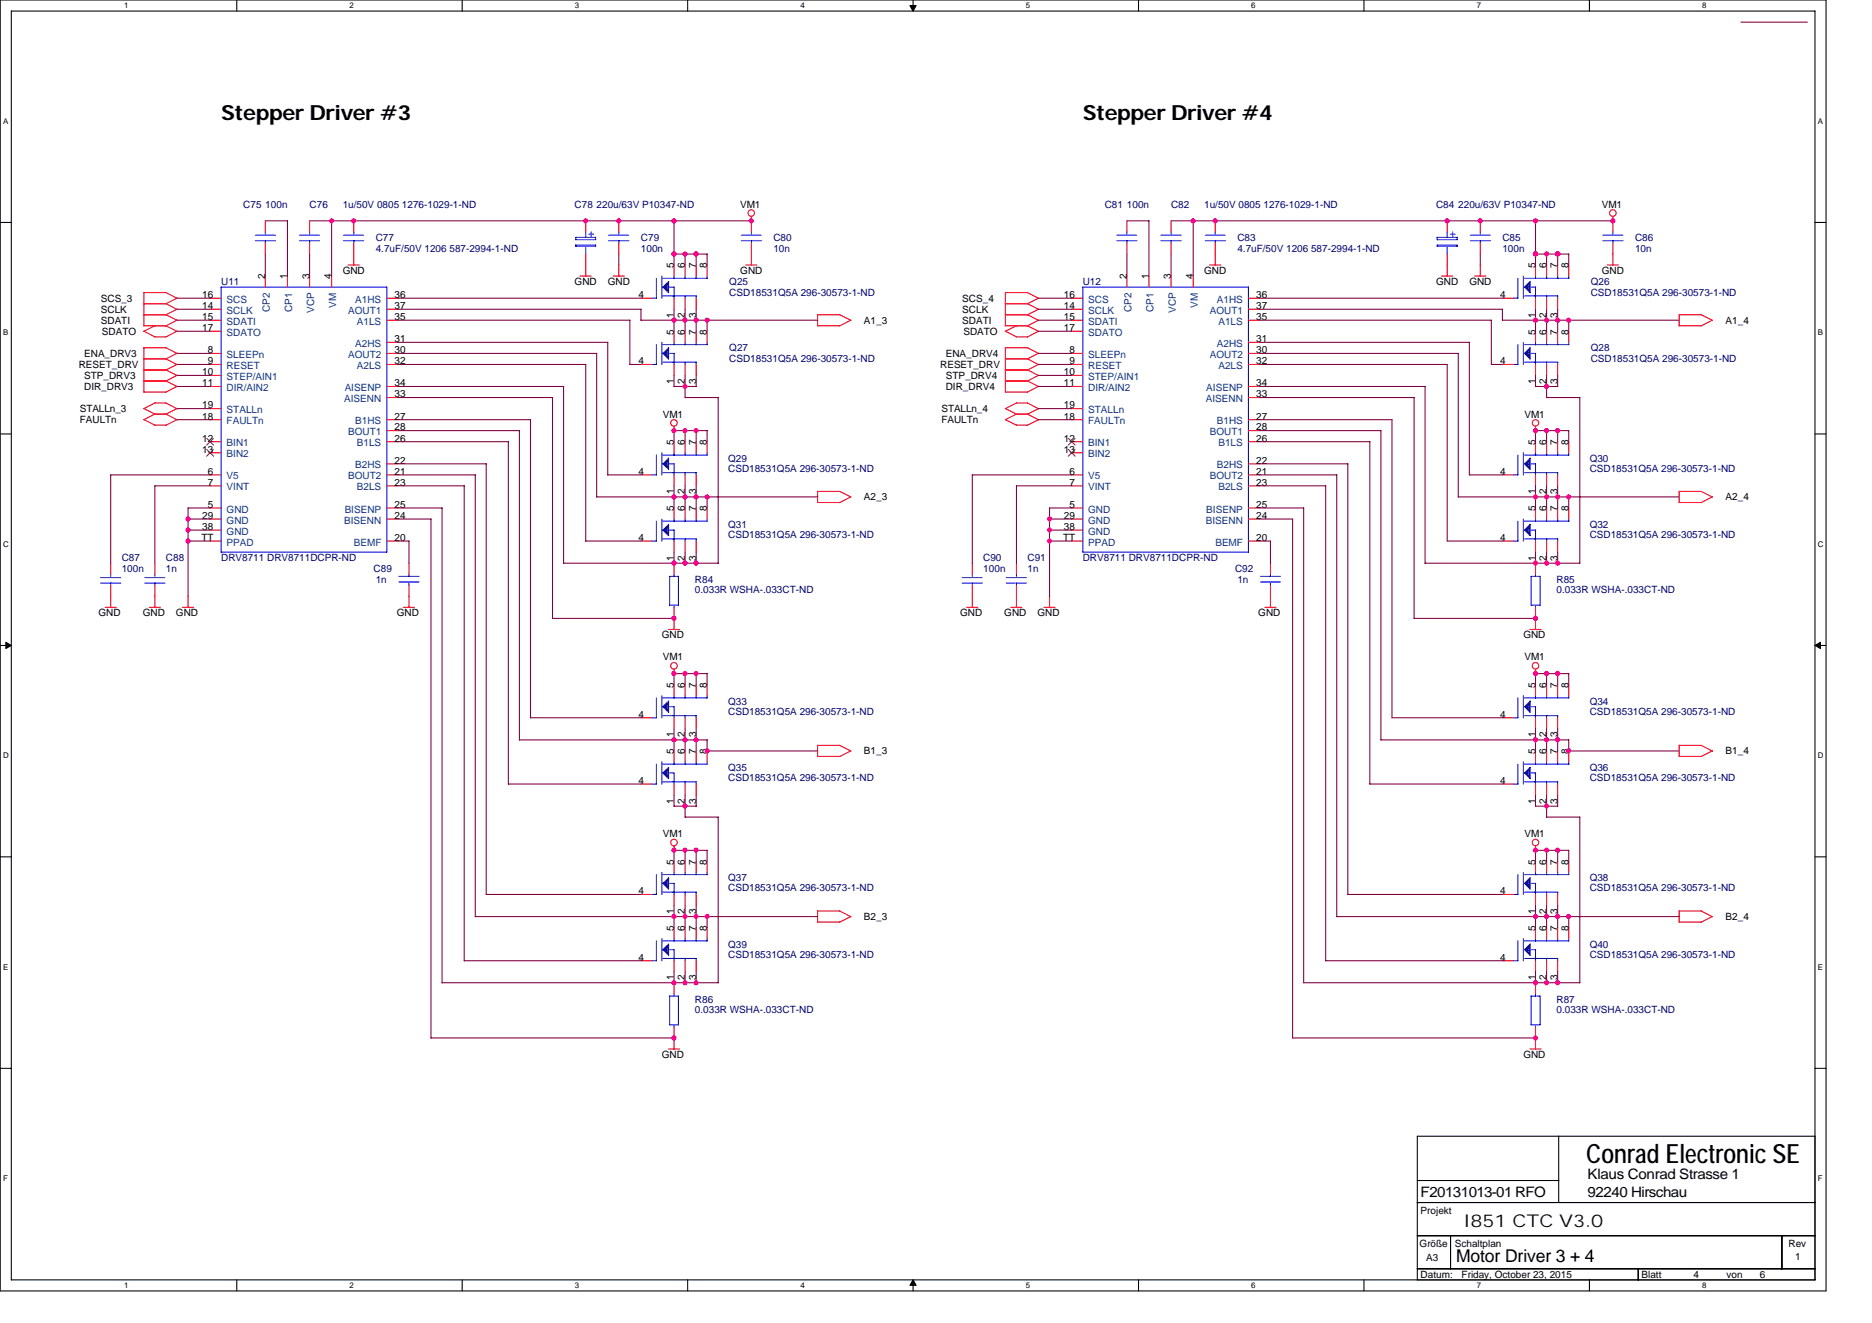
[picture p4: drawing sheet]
<svg xmlns="http://www.w3.org/2000/svg" width="297mm" height="210mm" viewBox="0 0 297 210" stroke-linecap="round" stroke-linejoin="round" font-family="sans-serif">
<defs><g id="words">
<text font-size="4.2" x="251.7" y="184.6">Conrad Electronic SE</text>
<g font-size="3.3">
<text x="35.1" y="19.1">Stepper Driver #3</text>
<text x="171.8" y="19.1">Stepper Driver #4</text>
</g>
<g font-size="2.8">
<text x="232.2" y="194.8">I851 CTC V3.0</text>
<text x="231" y="200.4">Motor Driver 3 + 4</text>
</g>
<g font-size="2.3">
<text x="225.4" y="189.9">F20131013-01 RFO</text>
<text x="251.9" y="187.1">Klaus Conrad Strasse 1</text>
<text x="251.9" y="189.9">92240 Hirschau</text>
</g>
<g font-size="1.6" fill="#000080">
<text x="38.6" y="33">C75 100n</text>
<text x="49.1" y="33">C76</text>
<text x="54.4" y="33">1u/50V 0805 1276-1029-1-ND</text>
<text x="91.2" y="33">C78 220u/63V P10347-ND</text>
<text x="175.3" y="33">C81 100n</text>
<text x="185.8" y="33">C82</text>
<text x="191.1" y="33">1u/50V 0805 1276-1029-1-ND</text>
<text x="227.9" y="33">C84 220u/63V P10347-ND</text>
<text x="59.6" y="38.2">C77</text>
<text x="59.6" y="40">4.7uF/50V 1206 587-2994-1-ND</text>
<text x="101.7" y="38.2">C79</text>
<text x="101.7" y="40">100n</text>
<text x="122.7" y="38.2">C80</text>
<text x="122.7" y="40">10n</text>
<text x="196.3" y="38.2">C83</text>
<text x="196.3" y="40">4.7uF/50V 1206 587-2994-1-ND</text>
<text x="238.4" y="38.2">C85</text>
<text x="238.4" y="40">100n</text>
<text x="259.4" y="38.2">C86</text>
<text x="259.4" y="40">10n</text>
<text x="35.1" y="45.2">U11</text>
<text x="115.7" y="45.2">Q25</text>
<text x="115.7" y="47">CSD18531Q5A 296-30573-1-ND</text>
<text x="171.8" y="45.2">U12</text>
<text x="252.4" y="45.2">Q26</text>
<text x="252.4" y="47">CSD18531Q5A 296-30573-1-ND</text>
<text x="115.7" y="55.8">Q27</text>
<text x="115.7" y="57.5">CSD18531Q5A 296-30573-1-ND</text>
<text x="252.4" y="55.8">Q28</text>
<text x="252.4" y="57.5">CSD18531Q5A 296-30573-1-ND</text>
<text x="115.5" y="73.3">Q29</text>
<text x="115.5" y="74.9">CSD18531Q5A 296-30573-1-ND</text>
<text x="252.2" y="73.3">Q30</text>
<text x="252.2" y="74.9">CSD18531Q5A 296-30573-1-ND</text>
<text x="115.5" y="83.8">Q31</text>
<text x="252.2" y="83.8">Q32</text>
<text x="19.3" y="89">C87</text>
<text x="26.3" y="89">C88</text>
<text x="35.1" y="89">DRV8711 DRV8711DCPR-ND</text>
<text x="115.5" y="85.4">CSD18531Q5A 296-30573-1-ND</text>
<text x="156" y="89">C90</text>
<text x="163" y="89">C91</text>
<text x="171.8" y="89">DRV8711 DRV8711DCPR-ND</text>
<text x="252.2" y="85.4">CSD18531Q5A 296-30573-1-ND</text>
<text x="19.3" y="90.8">100n</text>
<text x="26.3" y="90.8">1n</text>
<text x="59.3" y="90.8">C89</text>
<text x="59.6" y="92.6">1n</text>
<text x="110.3" y="92.6">R84</text>
<text x="110.3" y="94.1">0.033R WSHA-.033CT-ND</text>
<text x="156" y="90.8">100n</text>
<text x="163" y="90.8">1n</text>
<text x="196" y="90.8">C92</text>
<text x="196.3" y="92.6">1n</text>
<text x="247" y="92.6">R85</text>
<text x="247" y="94.1">0.033R WSHA-.033CT-ND</text>
<text x="115.5" y="111.8">Q33</text>
<text x="115.5" y="113.4">CSD18531Q5A 296-30573-1-ND</text>
<text x="252.2" y="111.8">Q34</text>
<text x="252.2" y="113.4">CSD18531Q5A 296-30573-1-ND</text>
<text x="115.5" y="122.3">Q35</text>
<text x="115.5" y="123.9">CSD18531Q5A 296-30573-1-ND</text>
<text x="252.2" y="122.3">Q36</text>
<text x="252.2" y="123.9">CSD18531Q5A 296-30573-1-ND</text>
<text x="115.5" y="139.9">Q37</text>
<text x="115.5" y="141.5">CSD18531Q5A 296-30573-1-ND</text>
<text x="252.2" y="139.9">Q38</text>
<text x="252.2" y="141.5">CSD18531Q5A 296-30573-1-ND</text>
<text x="115.5" y="150.4">Q39</text>
<text x="115.5" y="152">CSD18531Q5A 296-30573-1-ND</text>
<text x="252.2" y="150.4">Q40</text>
<text x="252.2" y="152">CSD18531Q5A 296-30573-1-ND</text>
<text x="110.3" y="159.2">R86</text>
<text x="110.3" y="160.7">0.033R WSHA-.033CT-ND</text>
<text x="247" y="159.2">R87</text>
<text x="247" y="160.7">0.033R WSHA-.033CT-ND</text>
</g>
<g font-size="1.6">
<text x="117.5" y="33">VM1</text>
<text x="254.2" y="33">VM1</text>
<text x="16" y="47.9">SCS_3</text>
<text x="32.1" y="47.3">16</text>
<text x="42.1" y="44.3" transform="rotate(-90 42.1 44.3)">2</text>
<text x="45.6" y="44.3" transform="rotate(-90 45.6 44.3)">1</text>
<text x="49.1" y="44.3" transform="rotate(-90 49.1 44.3)">3</text>
<text x="52.6" y="44.3" transform="rotate(-90 52.6 44.3)">4</text>
<text x="54.4" y="43.5">GND</text>
<text x="62.6" y="47.3">36</text>
<text x="91.2" y="45.2">GND</text>
<text x="96.4" y="45.2">GND</text>
<text x="101.3" y="47.3">4</text>
<text x="106.9" y="42.6" transform="rotate(-90 106.9 42.6)">5</text>
<text x="108.7" y="42.6" transform="rotate(-90 108.7 42.6)">6</text>
<text x="110.4" y="42.6" transform="rotate(-90 110.4 42.6)">7</text>
<text x="112.2" y="42.6" transform="rotate(-90 112.2 42.6)">8</text>
<text x="117.5" y="43.5">GND</text>
<text x="152.7" y="47.9">SCS_4</text>
<text x="168.8" y="47.3">16</text>
<text x="178.8" y="44.3" transform="rotate(-90 178.8 44.3)">2</text>
<text x="182.3" y="44.3" transform="rotate(-90 182.3 44.3)">1</text>
<text x="185.8" y="44.3" transform="rotate(-90 185.8 44.3)">3</text>
<text x="189.3" y="44.3" transform="rotate(-90 189.3 44.3)">4</text>
<text x="191.1" y="43.5">GND</text>
<text x="199.3" y="47.3">36</text>
<text x="227.9" y="45.2">GND</text>
<text x="233.1" y="45.2">GND</text>
<text x="238" y="47.3">4</text>
<text x="243.6" y="42.6" transform="rotate(-90 243.6 42.6)">5</text>
<text x="245.4" y="42.6" transform="rotate(-90 245.4 42.6)">6</text>
<text x="247.1" y="42.6" transform="rotate(-90 247.1 42.6)">7</text>
<text x="248.9" y="42.6" transform="rotate(-90 248.9 42.6)">8</text>
<text x="254.2" y="43.5">GND</text>
<text x="16" y="51.4">SDATI</text>
<text x="16" y="49.6">SCLK</text>
<text x="16.2" y="53.1">SDATO</text>
<text x="32.1" y="49.1">14</text>
<text x="32.1" y="50.8">15</text>
<text x="32.1" y="52.6">17</text>
<text x="62.6" y="50.8">35</text>
<text x="62.6" y="49.1">37</text>
<text x="106.9" y="53.1" transform="rotate(-90 106.9 53.1)">5</text>
<text x="106.9" y="50.4" transform="rotate(-90 106.9 50.4)">1</text>
<text x="108.7" y="53.1" transform="rotate(-90 108.7 53.1)">6</text>
<text x="108.7" y="50.4" transform="rotate(-90 108.7 50.4)">2</text>
<text x="110.4" y="53.1" transform="rotate(-90 110.4 53.1)">7</text>
<text x="110.4" y="50.4" transform="rotate(-90 110.4 50.4)">3</text>
<text x="112.2" y="53.1" transform="rotate(-90 112.2 53.1)">8</text>
<text x="137.1" y="51.4">A1_3</text>
<text x="152.7" y="49.6">SCLK</text>
<text x="152.7" y="51.4">SDATI</text>
<text x="152.9" y="53.1">SDATO</text>
<text x="168.8" y="49.1">14</text>
<text x="168.8" y="50.8">15</text>
<text x="168.8" y="52.6">17</text>
<text x="199.3" y="50.8">35</text>
<text x="199.3" y="49.1">37</text>
<text x="243.6" y="53.1" transform="rotate(-90 243.6 53.1)">5</text>
<text x="243.6" y="50.4" transform="rotate(-90 243.6 50.4)">1</text>
<text x="245.4" y="53.1" transform="rotate(-90 245.4 53.1)">6</text>
<text x="245.4" y="50.4" transform="rotate(-90 245.4 50.4)">2</text>
<text x="247.1" y="53.1" transform="rotate(-90 247.1 53.1)">7</text>
<text x="247.1" y="50.4" transform="rotate(-90 247.1 50.4)">3</text>
<text x="248.9" y="53.1" transform="rotate(-90 248.9 53.1)">8</text>
<text x="273.8" y="51.4">A1_4</text>
<text x="12.5" y="58.4">RESET_DRV</text>
<text x="13.4" y="56.6">ENA_DRV3</text>
<text x="32.1" y="59.6">10</text>
<text x="33" y="56.1">8</text>
<text x="33" y="57.8">9</text>
<text x="62.6" y="56.1">30</text>
<text x="62.6" y="54.3">31</text>
<text x="62.6" y="57.8">32</text>
<text x="101.3" y="57.8">4</text>
<text x="149.2" y="58.4">RESET_DRV</text>
<text x="150.1" y="56.6">ENA_DRV4</text>
<text x="168.8" y="59.6">10</text>
<text x="169.7" y="56.1">8</text>
<text x="169.7" y="57.8">9</text>
<text x="199.3" y="56.1">30</text>
<text x="199.3" y="54.3">31</text>
<text x="199.3" y="57.8">32</text>
<text x="238" y="57.8">4</text>
<text x="12.7" y="65.4">STALLn_3</text>
<text x="13.4" y="60.1">STP_DRV3</text>
<text x="13.4" y="61.9">DIR_DRV3</text>
<text x="32.1" y="61.3">11</text>
<text x="32.1" y="64.8">19</text>
<text x="62.6" y="63.1">33</text>
<text x="62.6" y="61.3">34</text>
<text x="106.9" y="60.9" transform="rotate(-90 106.9 60.9)">1</text>
<text x="108.7" y="60.9" transform="rotate(-90 108.7 60.9)">2</text>
<text x="110.4" y="60.9" transform="rotate(-90 110.4 60.9)">3</text>
<text x="149.4" y="65.4">STALLn_4</text>
<text x="150.1" y="61.9">DIR_DRV4</text>
<text x="150.1" y="60.1">STP_DRV4</text>
<text x="168.8" y="61.3">11</text>
<text x="168.8" y="64.8">19</text>
<text x="199.3" y="63.1">33</text>
<text x="199.3" y="61.3">34</text>
<text x="243.6" y="60.9" transform="rotate(-90 243.6 60.9)">1</text>
<text x="245.4" y="60.9" transform="rotate(-90 245.4 60.9)">2</text>
<text x="247.1" y="60.9" transform="rotate(-90 247.1 60.9)">3</text>
<text x="12.7" y="67.1">FAULTn</text>
<text x="32.1" y="70.1">12</text>
<text x="32.1" y="71.8">13</text>
<text x="32.1" y="66.6">18</text>
<text x="62.6" y="70.1">26</text>
<text x="62.6" y="66.6">27</text>
<text x="62.6" y="68.3">28</text>
<text x="105.2" y="66.3">VM1</text>
<text x="106.9" y="70.6" transform="rotate(-90 106.9 70.6)">5</text>
<text x="108.7" y="70.6" transform="rotate(-90 108.7 70.6)">6</text>
<text x="110.4" y="70.6" transform="rotate(-90 110.4 70.6)">7</text>
<text x="112.2" y="70.6" transform="rotate(-90 112.2 70.6)">8</text>
<text x="149.4" y="67.1">FAULTn</text>
<text x="168.8" y="70.1">12</text>
<text x="168.8" y="71.8">13</text>
<text x="168.8" y="66.6">18</text>
<text x="199.3" y="70.1">26</text>
<text x="199.3" y="66.6">27</text>
<text x="199.3" y="68.3">28</text>
<text x="241.9" y="66.3">VM1</text>
<text x="243.6" y="70.6" transform="rotate(-90 243.6 70.6)">5</text>
<text x="245.4" y="70.6" transform="rotate(-90 245.4 70.6)">6</text>
<text x="247.1" y="70.6" transform="rotate(-90 247.1 70.6)">7</text>
<text x="248.9" y="70.6" transform="rotate(-90 248.9 70.6)">8</text>
<text x="33" y="75.4">6</text>
<text x="33" y="77.1">7</text>
<text x="62.6" y="75.4">21</text>
<text x="62.6" y="73.6">22</text>
<text x="62.6" y="77.1">23</text>
<text x="101.3" y="75.4">4</text>
<text x="169.7" y="75.4">6</text>
<text x="169.7" y="77.1">7</text>
<text x="199.3" y="75.4">21</text>
<text x="199.3" y="73.6">22</text>
<text x="199.3" y="77.1">23</text>
<text x="238" y="75.4">4</text>
<text x="32.1" y="82.4">29</text>
<text x="33" y="80.6">5</text>
<text x="62.6" y="82.4">24</text>
<text x="62.6" y="80.6">25</text>
<text x="106.9" y="81.2" transform="rotate(-90 106.9 81.2)">5</text>
<text x="106.9" y="78.5" transform="rotate(-90 106.9 78.5)">1</text>
<text x="108.7" y="81.2" transform="rotate(-90 108.7 81.2)">6</text>
<text x="108.7" y="78.5" transform="rotate(-90 108.7 78.5)">2</text>
<text x="110.4" y="81.2" transform="rotate(-90 110.4 81.2)">7</text>
<text x="110.4" y="78.5" transform="rotate(-90 110.4 78.5)">3</text>
<text x="112.2" y="81.2" transform="rotate(-90 112.2 81.2)">8</text>
<text x="137.1" y="79.4">A2_3</text>
<text x="168.8" y="82.4">29</text>
<text x="169.7" y="80.6">5</text>
<text x="199.3" y="82.4">24</text>
<text x="199.3" y="80.6">25</text>
<text x="243.6" y="81.2" transform="rotate(-90 243.6 81.2)">5</text>
<text x="243.6" y="78.5" transform="rotate(-90 243.6 78.5)">1</text>
<text x="245.4" y="81.2" transform="rotate(-90 245.4 81.2)">6</text>
<text x="245.4" y="78.5" transform="rotate(-90 245.4 78.5)">2</text>
<text x="247.1" y="81.2" transform="rotate(-90 247.1 81.2)">7</text>
<text x="247.1" y="78.5" transform="rotate(-90 247.1 78.5)">3</text>
<text x="248.9" y="81.2" transform="rotate(-90 248.9 81.2)">8</text>
<text x="273.8" y="79.4">A2_4</text>
<text x="32" y="85.9">TT</text>
<text x="32.1" y="84.1">38</text>
<text x="62.6" y="85.9">20</text>
<text x="101.3" y="85.9">4</text>
<text x="106.9" y="89" transform="rotate(-90 106.9 89)">1</text>
<text x="108.7" y="89" transform="rotate(-90 108.7 89)">2</text>
<text x="110.4" y="89" transform="rotate(-90 110.4 89)">3</text>
<text x="168.7" y="85.9">TT</text>
<text x="168.8" y="84.1">38</text>
<text x="199.3" y="85.9">20</text>
<text x="238" y="85.9">4</text>
<text x="243.6" y="89" transform="rotate(-90 243.6 89)">1</text>
<text x="245.4" y="89" transform="rotate(-90 245.4 89)">2</text>
<text x="247.1" y="89" transform="rotate(-90 247.1 89)">3</text>
<text x="15.6" y="97.8">GND</text>
<text x="22.6" y="97.8">GND</text>
<text x="27.9" y="97.8">GND</text>
<text x="63" y="97.8">GND</text>
<text x="105" y="101.3">GND</text>
<text x="152.4" y="97.8">GND</text>
<text x="159.4" y="97.8">GND</text>
<text x="164.6" y="97.8">GND</text>
<text x="199.7" y="97.8">GND</text>
<text x="241.7" y="101.3">GND</text>
<text x="105.2" y="104.8">VM1</text>
<text x="241.9" y="104.8">VM1</text>
<text x="101.3" y="113.9">4</text>
<text x="106.9" y="109.2" transform="rotate(-90 106.9 109.2)">5</text>
<text x="108.7" y="109.2" transform="rotate(-90 108.7 109.2)">6</text>
<text x="110.4" y="109.2" transform="rotate(-90 110.4 109.2)">7</text>
<text x="112.2" y="109.2" transform="rotate(-90 112.2 109.2)">8</text>
<text x="238" y="113.9">4</text>
<text x="243.6" y="109.2" transform="rotate(-90 243.6 109.2)">5</text>
<text x="245.4" y="109.2" transform="rotate(-90 245.4 109.2)">6</text>
<text x="247.1" y="109.2" transform="rotate(-90 247.1 109.2)">7</text>
<text x="248.9" y="109.2" transform="rotate(-90 248.9 109.2)">8</text>
<text x="106.9" y="119.7" transform="rotate(-90 106.9 119.7)">5</text>
<text x="106.9" y="117" transform="rotate(-90 106.9 117)">1</text>
<text x="108.7" y="119.7" transform="rotate(-90 108.7 119.7)">6</text>
<text x="108.7" y="117" transform="rotate(-90 108.7 117)">2</text>
<text x="110.4" y="119.7" transform="rotate(-90 110.4 119.7)">7</text>
<text x="110.4" y="117" transform="rotate(-90 110.4 117)">3</text>
<text x="112.2" y="119.7" transform="rotate(-90 112.2 119.7)">8</text>
<text x="137.1" y="119.7">B1_3</text>
<text x="243.6" y="119.7" transform="rotate(-90 243.6 119.7)">5</text>
<text x="243.6" y="117" transform="rotate(-90 243.6 117)">1</text>
<text x="245.4" y="119.7" transform="rotate(-90 245.4 119.7)">6</text>
<text x="245.4" y="117" transform="rotate(-90 245.4 117)">2</text>
<text x="247.1" y="119.7" transform="rotate(-90 247.1 119.7)">7</text>
<text x="247.1" y="117" transform="rotate(-90 247.1 117)">3</text>
<text x="248.9" y="119.7" transform="rotate(-90 248.9 119.7)">8</text>
<text x="273.8" y="119.7">B1_4</text>
<text x="101.3" y="124.4">4</text>
<text x="238" y="124.4">4</text>
<text x="106.9" y="127.5" transform="rotate(-90 106.9 127.5)">1</text>
<text x="108.7" y="127.5" transform="rotate(-90 108.7 127.5)">2</text>
<text x="110.4" y="127.5" transform="rotate(-90 110.4 127.5)">3</text>
<text x="243.6" y="127.5" transform="rotate(-90 243.6 127.5)">1</text>
<text x="245.4" y="127.5" transform="rotate(-90 245.4 127.5)">2</text>
<text x="247.1" y="127.5" transform="rotate(-90 247.1 127.5)">3</text>
<text x="105.2" y="132.9">VM1</text>
<text x="106.9" y="137.2" transform="rotate(-90 106.9 137.2)">5</text>
<text x="108.7" y="137.2" transform="rotate(-90 108.7 137.2)">6</text>
<text x="110.4" y="137.2" transform="rotate(-90 110.4 137.2)">7</text>
<text x="112.2" y="137.2" transform="rotate(-90 112.2 137.2)">8</text>
<text x="241.9" y="132.9">VM1</text>
<text x="243.6" y="137.2" transform="rotate(-90 243.6 137.2)">5</text>
<text x="245.4" y="137.2" transform="rotate(-90 245.4 137.2)">6</text>
<text x="247.1" y="137.2" transform="rotate(-90 247.1 137.2)">7</text>
<text x="248.9" y="137.2" transform="rotate(-90 248.9 137.2)">8</text>
<text x="101.3" y="141.9">4</text>
<text x="238" y="141.9">4</text>
<text x="106.9" y="147.7" transform="rotate(-90 106.9 147.7)">5</text>
<text x="106.9" y="145.1" transform="rotate(-90 106.9 145.1)">1</text>
<text x="108.7" y="147.7" transform="rotate(-90 108.7 147.7)">6</text>
<text x="108.7" y="145.1" transform="rotate(-90 108.7 145.1)">2</text>
<text x="110.4" y="147.7" transform="rotate(-90 110.4 147.7)">7</text>
<text x="110.4" y="145.1" transform="rotate(-90 110.4 145.1)">3</text>
<text x="112.2" y="147.7" transform="rotate(-90 112.2 147.7)">8</text>
<text x="137.1" y="146">B2_3</text>
<text x="243.6" y="147.7" transform="rotate(-90 243.6 147.7)">5</text>
<text x="243.6" y="145.1" transform="rotate(-90 243.6 145.1)">1</text>
<text x="245.4" y="147.7" transform="rotate(-90 245.4 147.7)">6</text>
<text x="245.4" y="145.1" transform="rotate(-90 245.4 145.1)">2</text>
<text x="247.1" y="147.7" transform="rotate(-90 247.1 147.7)">7</text>
<text x="247.1" y="145.1" transform="rotate(-90 247.1 145.1)">3</text>
<text x="248.9" y="147.7" transform="rotate(-90 248.9 147.7)">8</text>
<text x="273.8" y="146">B2_4</text>
<text x="101.3" y="152.5">4</text>
<text x="106.9" y="155.6" transform="rotate(-90 106.9 155.6)">1</text>
<text x="108.7" y="155.6" transform="rotate(-90 108.7 155.6)">2</text>
<text x="110.4" y="155.6" transform="rotate(-90 110.4 155.6)">3</text>
<text x="238" y="152.5">4</text>
<text x="243.6" y="155.6" transform="rotate(-90 243.6 155.6)">1</text>
<text x="245.4" y="155.6" transform="rotate(-90 245.4 155.6)">2</text>
<text x="247.1" y="155.6" transform="rotate(-90 247.1 155.6)">3</text>
<text x="105" y="167.9">GND</text>
<text x="241.7" y="167.9">GND</text>
<text x="225.3" y="197.9">Größe</text>
<text x="225.4" y="192.6">Projekt</text>
<text x="230.9" y="197.9">Schaltplan</text>
<text x="283.8" y="197.9">Rev</text>
<text x="225.4" y="202.8">Datum:</text>
<text x="226.3" y="200.2">A3</text>
<text x="231.9" y="202.8">Friday, October 23, 2015</text>
<text x="260.5" y="202.8">Blatt</text>
<text x="268.7" y="202.8">4</text>
<text x="274" y="202.8">von</text>
<text x="279.2" y="202.8">6</text>
<text x="284.8" y="200">1</text>
</g>
<g font-size="1.6" fill="#004080">
<text x="36" y="49.8">SCLK</text>
<text x="36" y="51.5">SDATI</text>
<text x="36" y="48">SCS</text>
<text x="36" y="53.3">SDATO</text>
<text x="42.8" y="49.5" transform="rotate(-90 42.8 49.5)">CP2</text>
<text x="46.4" y="49.5" transform="rotate(-90 46.4 49.5)">CP1</text>
<text x="49.9" y="49.7" transform="rotate(-90 49.9 49.7)">VCP</text>
<text x="53.4" y="48.8" transform="rotate(-90 53.4 48.8)">VM</text>
<text x="55.2" y="49.8">AOUT1</text>
<text x="56.4" y="48">A1HS</text>
<text x="56.6" y="51.5">A1LS</text>
<text x="172.7" y="49.8">SCLK</text>
<text x="172.7" y="51.5">SDATI</text>
<text x="172.7" y="48">SCS</text>
<text x="172.7" y="53.3">SDATO</text>
<text x="179.6" y="49.5" transform="rotate(-90 179.6 49.5)">CP2</text>
<text x="183" y="49.5" transform="rotate(-90 183 49.5)">CP1</text>
<text x="186.6" y="49.7" transform="rotate(-90 186.6 49.7)">VCP</text>
<text x="190.1" y="48.8" transform="rotate(-90 190.1 48.8)">VM</text>
<text x="192" y="49.8">AOUT1</text>
<text x="193.1" y="48">A1HS</text>
<text x="193.3" y="51.5">A1LS</text>
<text x="36" y="56.8">SLEEPn</text>
<text x="36" y="58.6">RESET</text>
<text x="55.2" y="56.8">AOUT2</text>
<text x="56.4" y="55.1">A2HS</text>
<text x="56.6" y="58.6">A2LS</text>
<text x="172.7" y="56.8">SLEEPn</text>
<text x="172.7" y="58.6">RESET</text>
<text x="192" y="56.8">AOUT2</text>
<text x="193.1" y="55.1">A2HS</text>
<text x="193.3" y="58.6">A2LS</text>
<text x="36" y="60.3">STEP/AIN1</text>
<text x="36" y="62.1">DIR/AIN2</text>
<text x="36" y="65.6">STALLn</text>
<text x="54.6" y="63.8">AISENN</text>
<text x="54.7" y="62.1">AISENP</text>
<text x="172.7" y="60.3">STEP/AIN1</text>
<text x="172.7" y="62.1">DIR/AIN2</text>
<text x="172.7" y="65.6">STALLn</text>
<text x="191.3" y="63.8">AISENN</text>
<text x="191.4" y="62.1">AISENP</text>
<text x="36" y="70.8">BIN1</text>
<text x="36" y="67.3">FAULTn</text>
<text x="55.2" y="69.1">BOUT1</text>
<text x="56.4" y="67.3">B1HS</text>
<text x="56.6" y="70.8">B1LS</text>
<text x="172.7" y="70.8">BIN1</text>
<text x="172.7" y="67.3">FAULTn</text>
<text x="192" y="69.1">BOUT1</text>
<text x="193.1" y="67.3">B1HS</text>
<text x="193.3" y="70.8">B1LS</text>
<text x="36" y="76.1">V5</text>
<text x="36" y="77.8">VINT</text>
<text x="36" y="72.6">BIN2</text>
<text x="55.2" y="76.1">BOUT2</text>
<text x="56.4" y="74.3">B2HS</text>
<text x="56.6" y="77.8">B2LS</text>
<text x="172.7" y="76.1">V5</text>
<text x="172.7" y="77.8">VINT</text>
<text x="172.7" y="72.6">BIN2</text>
<text x="192" y="76.1">BOUT2</text>
<text x="193.1" y="74.3">B2HS</text>
<text x="193.3" y="77.8">B2LS</text>
<text x="36" y="81.3">GND</text>
<text x="36" y="83.1">GND</text>
<text x="54.6" y="83.1">BISENN</text>
<text x="54.7" y="81.3">BISENP</text>
<text x="172.7" y="81.3">GND</text>
<text x="172.7" y="83.1">GND</text>
<text x="191.3" y="83.1">BISENN</text>
<text x="191.4" y="81.3">BISENP</text>
<text x="36" y="84.9">GND</text>
<text x="36" y="86.6">PPAD</text>
<text x="56.1" y="86.6">BEMF</text>
<text x="172.7" y="84.9">GND</text>
<text x="172.7" y="86.6">PPAD</text>
<text x="192.8" y="86.6">BEMF</text>
</g>
<g font-size="1.3">
<text x="19.7" y="1.3">1</text>
<text x="55.5" y="1.3">2</text>
<text x="91.2" y="1.3">3</text>
<text x="127" y="1.3">4</text>
<text x="162.8" y="1.3">5</text>
<text x="198.5" y="1.3">6</text>
<text x="234.3" y="1.3">7</text>
<text x="270.1" y="1.3">8</text>
<text x=".5" y="19.6">A</text>
<text x="288.4" y="19.6">A</text>
<text x=".5" y="53.2">B</text>
<text x="288.4" y="53.2">B</text>
<text x=".5" y="86.8">C</text>
<text x="288.4" y="86.8">C</text>
<text x=".5" y="120.3">D</text>
<text x="288.4" y="120.3">D</text>
<text x=".5" y="153.9">E</text>
<text x="288.4" y="153.9">E</text>
<text x=".5" y="187.5">F</text>
<text x="288.4" y="187.5">F</text>
<text x="19.7" y="204.4">1</text>
<text x="55.5" y="204.4">2</text>
<text x="91.2" y="204.4">3</text>
<text x="127" y="204.4">4</text>
<text x="162.8" y="204.4">5</text>
<text x="198.5" y="204.4">6</text>
<text x="234.3" y="204.4">7</text>
<text x="270.1" y="204.4">8</text>
</g>
</g></defs>
<path d="M0 0h289.7v204.9h-289.7zM1.8 1.8h286.2v201.3h-286.2z" fill="none" stroke="#000" stroke-width=".17"/>
<g fill="#fff">
<path d="M19.7 .2h.7v1.4h-.7z"/>
<path d="M19.7 203.3h.7v1.4h-.7z"/>
</g>
<path d="M37.6 0v1.8M37.6 203.1v1.8" fill="none" stroke="#000" stroke-width=".17"/>
<g fill="#fff">
<path d="M55.5 .2h.6v1.4h-.6z"/>
<path d="M55.5 203.3h.6v1.4h-.6z"/>
</g>
<path d="M73.3 0v1.8M73.3 203.1v1.8" fill="none" stroke="#000" stroke-width=".17"/>
<g fill="#fff">
<path d="M91.2 .2h.7v1.4h-.7z"/>
<path d="M91.2 203.3h.7v1.4h-.7z"/>
</g>
<path d="M109.1 0v1.8M109.1 203.1v1.8" fill="none" stroke="#000" stroke-width=".17"/>
<g fill="#fff">
<path d="M127 .2h.7v1.4h-.7z"/>
<path d="M127 203.3h.7v1.4h-.7z"/>
</g>
<path d="M144.9 0v1.8M144.9 203.1v1.8" fill="none" stroke="#000" stroke-width=".17"/>
<path d="M144.4 .9h1l-.5 .9zM144.9 203.1l.5 .9h-1z" fill="#000" stroke="#000" stroke-width=".16"/>
<g fill="#fff">
<path d="M162.8 .2h.6v1.4h-.6z"/>
<path d="M162.8 203.3h.6v1.4h-.6z"/>
</g>
<path d="M180.7 0v1.8M180.7 203.1v1.8" fill="none" stroke="#000" stroke-width=".17"/>
<g fill="#fff">
<path d="M198.5 .2h.7v1.4h-.7z"/>
<path d="M198.5 203.3h.7v1.4h-.7z"/>
</g>
<path d="M216.4 0v1.8M216.4 203.1v1.8" fill="none" stroke="#000" stroke-width=".17"/>
<g fill="#fff">
<path d="M234.3 .2h.7v1.4h-.7z"/>
<path d="M234.3 203.3h.7v1.4h-.7z"/>
</g>
<path d="M252.2 0v1.8M252.2 203.1v1.8" fill="none" stroke="#000" stroke-width=".17"/>
<g fill="#fff">
<path d="M270.1 .2h.7v1.4h-.7z"/>
<path d="M270.1 203.3h.7v1.4h-.7z"/>
<path d="M.5 18.5h.8v1.4h-.8z"/>
<path d="M288.4 18.5h.9v1.4h-.9z"/>
<path d="M.5 52.1h.8v1.4h-.8z"/>
<path d="M288.4 52.1h.9v1.4h-.9z"/>
</g>
<path d="M0 35.3h1.8M288 35.3h1.7" fill="none" stroke="#000" stroke-width=".17"/>
<g fill="#fff">
<path d="M.5 85.6h.9v1.4h-.9z"/>
<path d="M288.4 85.6h.9v1.4h-.9z"/>
</g>
<path d="M0 68.9h1.8M288 68.9h1.7" fill="none" stroke="#000" stroke-width=".17"/>
<g fill="#fff">
<path d="M.5 119.2h.9v1.4h-.9z"/>
<path d="M288.4 119.2h.9v1.4h-.9z"/>
</g>
<path d="M0 102.4h1.8M288 102.4h1.7" fill="none" stroke="#000" stroke-width=".17"/>
<path d="M.9 101.9l.9 .5-.9 .5zM288 102.4l.9-.5v1z" fill="#000" stroke="#000" stroke-width=".16"/>
<g fill="#fff">
<path d="M.5 152.8h.8v1.4h-.8z"/>
<path d="M288.4 152.8h.9v1.4h-.9z"/>
</g>
<path d="M0 136h1.8M288 136h1.7" fill="none" stroke="#000" stroke-width=".17"/>
<g fill="#fff">
<path d="M.5 186.3h.7v1.4h-.7z"/>
<path d="M288.4 186.3h.8v1.4h-.8z"/>
</g>
<path d="M0 169.6h1.8M288 169.6h1.7M224.9 180.3h63.1v22.8h-63.1zM224.9 190.9h63.1M224.9 196.1h63.1M224.9 187.4h22.5M230.2 196.1v5.3M247.3 180.3v10.6M282.7 196.1v5.3M224.9 201.4h63.1M259.9 201.4v1.7" fill="none" stroke="#000" stroke-width=".17"/>
<g fill="none" stroke="#f00" stroke-width=".17">
<path d="M42.1 35.1v1.7M42.1 38.6v1.7M49.1 35.1v1.7M49.1 38.6v1.7M56.1 35.1v1.7M56.1 38.6v3.5M92.9 35.1v1.7M98.2 35.1v1.7M98.2 38.6v1.7M119.2 34.4v2.4M119.2 38.6v3.5M178.8 35.1v1.7"/>
<path d="M178.8 38.6v1.7M185.8 35.1v1.7M185.8 38.6v1.7M192.8 35.1v1.7M192.8 38.6v3.5M229.6 35.1v1.7M234.9 35.1v1.7M234.9 38.6v1.7M255.9 34.4v2.4M255.9 38.6v3.5M22.8 48.2h3.5l1.8 .9M22.8 50h3.5l1.8 .8"/>
<path d="M22.8 51.7h3.5l1.8 .9M22.8 58.7h3.5M22.8 52.6l1.8 .9h1.7M22.8 55.2h3.5M22.8 46.4h3.5l1.8 .9M22.8 46.4v5.3M22.8 55.2v7.1l3.5-.1 1.8-.9M22.8 57h3.5M24.6 51.7l-1.8 .9M26.3 58.7l1.8 .9M26.3 55.2l1.8 .9M26.3 57l1.8 .9"/>
<path d="M28.1 47.3l-1.8 .9M28.1 50.8l-1.8 .9M28.1 49.1l-1.8 .9M28.1 57.8l-1.8 .9M28.1 52.6l-1.8 .9M28.1 59.6l-1.8 .9h-3.5M28.1 56.1l-1.8 .9M33.3 47.3h1.8M33.3 57.8h1.8M33.3 56.1h1.8M33.3 59.6h1.8M33.3 49.1h1.8"/>
<path d="M33.3 50.8h1.8M33.3 52.6h1.8M42.1 43.8v1.8M45.6 43.8v1.8M49.1 43.8v1.8M52.6 43.8v1.8M55.2 42.1h1.8M61.4 47.3h1.7M61.4 57.8h1.7M61.4 56.1h1.7M61.4 49.1h1.7M61.4 50.8h1.7"/>
<path d="M61.4 54.3h1.7M92 43.8h1.8M92.9 40.3v3.5M97.3 43.8h1.8M98.2 42v1.8M101.7 47.3h1.7M101.7 57.8h1.7M107 42.1v1.7M107 47.3v1.8M107 52.6v1.7M107 57.8v1.8M108.7 42.1v1.7"/>
<path d="M108.7 47.3v1.8M108.7 52.6v1.7M108.7 57.8v1.8M110.5 42.1v1.7M110.5 47.3v1.8M110.5 52.6v1.7M110.5 57.8v1.8M112.2 42.1v1.7M112.2 52.6v1.7M118.3 42.1h1.8M135 50.8l-1.8 .9M135 50.8l-1.7-.8h-3.6v1.7h3.5"/>
<path d="M159.5 48.2h3.6M159.5 50h3.6M159.5 51.7h3.6M159.5 58.7h3.5l1.8 .9-1.8 .9 1.8 .8-1.8 .9M159.5 55.2h3.5M159.5 52.6l1.8 .9M159.5 46.4h3.6M159.5 57h3.6M159.5 55.2v7h3.6M159.5 46.4v5.3M161.3 51.7l-1.8 .9M163 55.2l1.8 .9"/>
<path d="M163 48.2l1.8 .9M163 46.4l1.8 .9M163 50l1.8 .8M164.8 52.6l-1.8 .9h-1.7M164.8 49.1l-1.8 .9M164.8 47.3l-1.8 .9M164.8 50.8l-1.8 .9 1.8 .9M164.8 57.8l-1.8 .9M164.8 56.1l-1.8 .9 1.8 .9M170 47.3h1.8M170 57.8h1.8M170 56.1h1.8"/>
<path d="M170 59.6h1.8M170 49.1h1.8M170 50.8h1.8M170 52.6h1.8M178.8 43.8v1.8M182.3 43.8v1.8M185.8 43.8v1.8M189.3 43.8v1.8M191.9 42.1h1.8M198.1 47.3h1.7M198.1 57.8h1.7M198.1 56.1h1.7"/>
<path d="M198.1 49.1h1.7M198.1 50.8h1.7M198.1 54.3h1.7M228.7 43.8h1.8M229.6 40.3v3.5M234 43.8h1.8M234.9 42v1.8M238.4 47.3h1.8M238.4 57.8h1.8M243.6 42.1v1.7M243.6 47.3v1.8M243.6 52.6v1.7"/>
<path d="M243.6 57.8v1.8M245.4 42.1v1.7M245.4 47.3v1.8M245.4 52.6v1.7M245.4 57.8v1.8M247.2 42.1v1.7M247.2 47.3v1.8M247.2 52.6v1.7M247.2 57.8v1.8M248.9 42.1v1.7M248.9 52.6v1.7M255 42.1h1.8"/>
<path d="M266.4 51.7h3.5M271.7 50.8l-1.8 .9M271.7 50.8l-1.7-.8h-3.6v1.7M22.8 64.8l1.8 .9h1.7l1.8 .9M22.8 66.6l1.8 .9h1.7M24.6 64h1.7l1.8 .9M24.6 65.7l-1.8 .9M24.6 63.9l-1.8 1M26.3 60.5l1.8 .8M28.1 66.6l-1.8 .9M28.1 64.9l-1.8 .8M33.3 75.4h1.8"/>
<path d="M33.3 77.1h1.8M33.3 61.3h1.8M33.3 70.1h1.8M33.3 71.9h1.8M33.3 66.6h1.8M33.3 64.9h1.8M61.4 75.4h1.7M61.4 77.1h1.7M61.4 61.3h1.7M61.4 70.1h1.7M61.4 66.6h1.7M61.4 73.6h1.7"/>
<path d="M61.4 68.3h1.7M61.4 63.1h1.7M101.7 75.4h1.7M107 67.6v.8M107 70.1v1.8M107 75.4v1.7M108.7 70.1v1.8M108.7 75.4v1.7M110.5 70.1v1.8M110.5 75.4v1.7M112.2 70.1v1.8M135 78.9l-1.8 .9"/>
<path d="M135 78.9l-1.7-.9h-3.6v1.8h3.5M159.5 60.5h3.6M159.5 64.8l1.8 .9M159.5 66.6l1.8 .9M161.3 65.7h1.8M161.3 67.5h1.7M161.3 65.7l-1.8 .9M163 64l1.8 .9-1.8 .8 1.8 .9M163.1 64h-1.8l-1.8 .9M164.8 66.6l-1.8 .9M170 75.4h1.8M170 77.1h1.8"/>
<path d="M170 61.3h1.8M170 70.1h1.8M170 71.9h1.8M170 66.6h1.8M170 64.9h1.8M198.1 75.4h1.7M198.1 77.1h1.7M198.1 61.3h1.7M198.1 70.1h1.7M198.1 66.6h1.7M198.1 73.6h1.7M198.1 68.3h1.7"/>
<path d="M198.1 63.1h1.7M238.4 75.4h1.8M243.6 67.6v.8M243.6 70.1v1.8M243.6 75.4v1.7M245.4 70.1v1.8M245.4 75.4v1.7M247.2 70.1v1.8M247.2 75.4v1.7M248.9 70.1v1.8M266.4 79.8h3.5M271.7 78.9l-1.8 .9"/>
<path d="M271.7 78.9l-1.7-.9h-3.6v1.8M16.7 96.4h1.8M17.6 89.4v1.7M17.6 92.9v3.5M23.7 96.4h1.8M24.6 89.4v1.7M24.6 92.9v3.5M28.9 96.4h1.8M29.8 94.6v1.8M33.3 85.9h1.8M33.3 80.6h1.8M33.3 82.4h1.8"/>
<path d="M33.3 84.1h1.8M61.4 85.9h1.7M61.4 80.6h1.7M61.4 82.4h1.7M64 96.4h1.8M64.9 89.4v1.7M64.9 92.9v3.5M101.7 85.9h1.7M106.1 99.9h1.7M107 80.6v1.8M107 85.9v1.7M107 89.4v1.7"/>
<path d="M107 96.4v3.5M108.7 80.6v1.8M108.7 85.9v1.7M110.5 80.6v1.8M110.5 85.9v1.7M112.2 80.6v1.8M153.4 96.4h1.7M154.3 89.4v1.7M154.3 92.9v3.5M160.4 96.4h1.8M161.3 89.4v1.7M161.3 92.9v3.5"/>
<path d="M165.6 96.4h1.8M166.5 94.6v1.8M170 85.9h1.8M170 80.6h1.8M170 82.4h1.8M170 84.1h1.8M198.1 85.9h1.7M198.1 80.6h1.7M198.1 82.4h1.7M200.7 96.4h1.8M201.6 89.4v1.7M201.6 92.9v3.5"/>
<path d="M238.4 85.9h1.8M242.8 99.9h1.7M243.6 80.6v1.8M243.6 85.9v1.7M243.6 89.4v1.7M243.6 96.4v3.5M245.4 80.6v1.8M245.4 85.9v1.7M247.2 80.6v1.8M247.2 85.9v1.7M248.9 80.6v1.8M101.7 113.9h1.7"/>
<path d="M107 106.2v.7M107 108.7v1.7M107 113.9v1.8M107 119.2v1.7M108.7 108.7v1.7M108.7 113.9v1.8M108.7 119.2v1.7M110.5 108.7v1.7M110.5 113.9v1.8M110.5 119.2v1.7M112.2 108.7v1.7M112.2 119.2v1.7"/>
<path d="M135 119.2l-1.8 .9M135 119.2l-1.7-.9h-3.6v1.8h3.5M238.4 113.9h1.8M243.6 106.2v.7M243.6 108.7v1.7M243.6 113.9v1.8M243.6 119.2v1.7M245.4 108.7v1.7M245.4 113.9v1.8M245.4 119.2v1.7M247.2 108.7v1.7M247.2 113.9v1.8"/>
<path d="M247.2 119.2v1.7M248.9 108.7v1.7M248.9 119.2v1.7M271.7 119.2l-1.8 .9M271.7 119.2l-1.7-.9h-3.6v1.8M101.7 124.4h1.7M107 124.4v1.8M107 134.3v.7M107 136.7v1.8M108.7 124.4v1.8M108.7 136.7v1.8M110.5 124.4v1.8"/>
<path d="M110.5 136.7v1.8M112.2 136.7v1.8M238.4 124.4h1.8M243.6 124.4v1.8M243.6 134.3v.7M243.6 136.7v1.8M245.4 124.4v1.8M245.4 136.7v1.8M247.2 124.4v1.8M247.2 136.7v1.8M248.9 136.7v1.8M266.4 120.1h3.5"/>
<path d="M101.7 152.5h1.7M101.7 142h1.7M107 142v1.7M107 147.2v1.8M107 152.5v1.7M107 156v1.7M108.7 142v1.7M108.7 147.2v1.8M108.7 152.5v1.7M110.5 142v1.7M110.5 147.2v1.8M110.5 152.5v1.7"/>
<path d="M112.2 147.2v1.8M129.7 144.6v1.7h3.5M129.7 144.6h3.6l1.7 .9M135 145.5l-1.8 .9M238.4 152.5h1.8M238.4 142h1.8M243.6 142v1.7M243.6 147.2v1.8M243.6 152.5v1.7M243.6 156v1.7M245.4 142v1.7M245.4 147.2v1.8"/>
<path d="M245.4 152.5v1.7M247.2 142v1.7M247.2 147.2v1.8M247.2 152.5v1.7M248.9 147.2v1.8M266.4 146.3h3.5M266.4 144.6h3.6l1.7 .9M266.4 144.6v1.7M271.7 145.5l-1.8 .9M106.1 166.5h1.7M107 163v3.5M242.8 166.5h1.7"/>
<path d="M243.6 163v3.5"/>
<circle cx="119.2" cy="33.8" r=".52"/>
<circle cx="255.9" cy="33.8" r=".52"/>
<circle cx="106.9" cy="67.1" r=".52"/>
<circle cx="243.6" cy="67.1" r=".51"/>
<circle cx="106.9" cy="105.7" r=".52"/>
<circle cx="243.6" cy="105.7" r=".52"/>
<circle cx="106.9" cy="133.7" r=".52"/>
<circle cx="243.6" cy="133.7" r=".52"/>
</g>
<g fill="none" stroke="#00f" stroke-width=".17">
<path d="M40.5 38.2h1.4M40.5 37.3h3.2M42.1 36.8v.4M43.7 38.2h-1.6v.4M47.5 38.2h1.4M47.5 37.3h3.2M49.1 36.8v.4M50.7 38.2h-1.6v.4M54.5 38.2h1.5M54.5 37.3h3.2M56.1 36.8v.4M57.7 38.2h-1.6v.4"/>
<path d="M91.4 37.7v.3h3.1M91.4 38.9h3.1M91.4 38.9v.2M92.9 36.8v.9h-1.6M92.9 39.3v1M93.1 37.7h1.4M93.4 37.2h.3M93.8 36.8v.7M94 37.2h.2M94.5 38.9v.2h-3.2M94.5 37.7v.3M96.6 38.2h1.4"/>
<path d="M96.6 37.3h3.2M98.2 36.8v.4M99.8 38.2h-1.6v.4M117.6 38.2h1.4M117.6 37.3h3.2M119.2 36.8v.4M120.8 38.2h-1.6v.4M177.2 38.2h1.4M177.2 37.3h3.2M178.8 36.8v.4M180.4 38.2h-1.6v.4M184.2 38.2h1.4"/>
<path d="M184.2 37.3h3.2M185.8 36.8v.4M187.4 38.2h-1.6v.4M191.2 38.2h1.5M191.2 37.3h3.2M192.8 36.8v.4M194.4 38.2h-1.6v.4M228 38.9v.2M228 38.9h3.2v.2h-3.2M229.6 36.8v.9h-1.6M229.6 39.3v1M229.8 37.7h1.4"/>
<path d="M230.2 37.2h.2M230.5 36.8v.7M230.7 37.2h.2M231.2 37.7v.3l-3.2 .1v-.4M233.3 38.2h1.4M233.3 37.3h3.2M234.9 36.8v.4M236.5 38.2h-1.6v.4M254.3 38.2h1.5M254.3 37.3h3.2M255.9 36.8v.4M257.5 38.2h-1.6v.4"/>
<path d="M35.1 45.6h26.3v42h-26.3zM103.4 47.3h.8M103.4 57.8h.8M104.2 44.2v3.1M104.2 54.7v3.2M105 43.8v3.5M105 54.3v3.6M105.2 44.2h7M105.2 54.7h7M105.2 47h5.3v.3M105.2 57.5h5.3v.4M105.3 56.1l.6 .5"/>
<path d="M105.3 45.6l.6 .5M105.5 56.1l.2 .2M105.5 45.6l.2 .1M105.7 45.4v.4M105.7 55.9v.4M105.7 55.9l-.1 .2M105.7 45.4l-.1 .2M105.9 45v1.1M105.9 55.6v1M105.9 55.5l-.5 .6M105.9 45l-.5 .6M106.1 44.7v1.8l-.9-.9"/>
<path d="M106.1 55.2v1.8l-.9-.9M106.1 55.2l-.9 .9M106.1 44.7l-.9 .9M106.3 45.6h.7M106.3 56.1h.7M107 43.8v.4M107 45.6v1.7M107 54.3v.4M107 56.1v1.8M108.7 43.8v.4M108.7 46.9v.4M108.7 54.3v.4"/>
<path d="M108.7 57.5v.3M110.5 43.8v.4M110.5 54.3v.4M112.2 43.8v.4M112.2 54.3v.4M171.8 45.6h26.3v42h-26.3zM240.1 47.3h.8M240.1 57.8h.8M240.9 44.2v3.1M240.9 54.7v3.2M241.7 43.8v3.5M241.7 54.3v3.6"/>
<path d="M241.9 47h5.3v.3M241.9 57.5h5.3v.4M242.1 45.6l.5 .5M242.1 56.1l.5 .5M242.1 45.6l.5-.6v1.1M242.2 45.6l.2 .1M242.2 56.1l.2 .2M242.4 45.4v.4M242.4 55.9v.4M242.4 45.4l-.2 .2M242.4 55.9l-.2 .2M242.6 55.6v1"/>
<path d="M242.6 55.5l-.5 .6M242.8 44.7v1.8l-.9-.9M242.8 55.2v1.8l-.9-.9M242.8 44.7l-.9 .9M242.8 55.2l-.9 .9M242.9 45.6h.8M242.9 56.1h.8M243.6 43.8v.4M243.6 45.6v1.7M243.6 54.3v.4M243.6 56.1v1.8M245.4 43.8v.4"/>
<path d="M245.4 46.9v.4M245.4 54.3v.4M245.4 57.5v.3M247.2 43.8v.4M247.2 54.3v.4M248.9 43.8v.4h-7M248.9 54.3v.4h-7M103.4 75.4h.8M104.2 72.2v3.2M105 71.9v3.5M105.2 72.2h7M105.2 75h5.3v.4"/>
<path d="M105.3 73.6l.6 .5M105.5 73.6l.2 .2M105.7 73.4v.4M105.7 73.4l-.1 .2M105.9 73.1v1.1M105.9 73.1l-.5 .5M106.1 72.7v1.8l-.9-.9M106.1 72.7l-.9 .9M106.3 73.6h.7M107 71.9v.3M107 73.6v1.8M108.7 71.9v.3"/>
<path d="M108.7 75v.4M110.5 71.9v.3M112.2 71.9v.3M240.1 75.4h.8M240.9 72.2v3.2M241.7 71.9v3.5M241.9 75h5.3v.4M242.1 73.6l.5 .5M242.1 73.6l.5-.5v1.1M242.2 73.6l.2 .2M242.4 73.4v.4M242.4 73.4l-.2 .2"/>
<path d="M242.8 72.7v1.8l-.9-.9M242.8 72.7l-.9 .9M242.9 73.6h.8M243.6 71.9v.3M243.6 73.6v1.8M245.4 71.9v.3M245.4 75v.4M247.2 71.9v.3M248.9 71.9v.3h-7M16 92.5h1.4M16 91.7h3.2M17.6 91.1v.4"/>
<path d="M17.6 92.5v.4M17.6 92.5h1.6M23 92.5h1.4M23 91.7h3.2M24.6 92.5h1.6M24.6 91.1v.4M24.6 92.5v.4M63.3 91.5h1.6M63.3 92.4h3.2M64.9 91.1v.4M64.9 92.5v.4M65.1 91.5h1.4"/>
<path d="M104.2 82.7v3.2h-.8M105 82.4v3.5M105.2 82.7h7M105.2 85.5h5.3v.4M105.5 84.1l.2 .2M105.7 83.9v.4M105.7 83.9l-.1 .2M105.9 83.6v1.1l-.6-.6M105.9 83.6l-.5 .5M106.1 83.2v1.8l-.9-.9M106.1 83.2l-.9 .9M106.2 91.5h.8"/>
<path d="M106.3 91.5v4.6M106.3 84.1h.7M107 82.4v.3M107 84.1v1.8M107 91.1v.4M107 96.2v.2M107.1 91.5h.6v4.6h-1.4M108.7 82.4v.3M108.7 85.5v.4M110.5 82.4v.3M112.2 82.4v.3M152.7 92.5h1.4"/>
<path d="M152.7 91.7h3.1M154.3 92.5h1.6M154.3 91.1v.4M154.3 92.5v.4M159.7 92.5h1.4M159.7 91.7h3.2M161.3 92.5h1.6M161.3 91.1v.4M161.3 92.5v.4M200 91.5h1.6M200 92.4h3.2M201.6 91.1v.4"/>
<path d="M201.6 92.5v.4M201.8 91.5h1.4M240.9 82.7v3.2h-.8M241.7 82.4v3.5M241.9 82.7h7M241.9 85.5h5.3v.4M242.2 84.1l.2 .2M242.4 83.9v.4M242.4 83.9l-.2 .2M242.6 83.6v1.1l-.5-.6M242.6 83.6l-.5 .5M242.8 83.2v1.8l-.9-.9"/>
<path d="M242.8 83.2l-.9 .9M242.9 96.1h1.5M242.9 84.1h.8M243.6 82.4v.3M243.6 84.1v1.8M243.6 91.1v.4M243.6 96.2v.2M243.6 91.5h-.7v4.6M243.8 91.5h.6v4.6M245.4 82.4v.3M245.4 85.5v.4M247.2 82.4v.3"/>
<path d="M248.9 82.4v.3M104.2 110.8v3.1h-.8M105 110.4v3.5M105.2 110.8h7M105.2 113.6h5.3v.3M105.5 112.1l.2 .3M105.7 112v.4M105.7 112l-.1 .2M105.9 111.6l-.6 .5 .6 .6v-1M106.1 111.3v1.8l-.9-1M106.1 111.3l-.9 .9M106.3 112.2h.7"/>
<path d="M107 110.4v.4M107 112.2v1.7M108.7 110.4v.4M108.7 113.6v.3M110.5 110.4v.4M112.2 110.4v.4M240.9 110.8v3.1h-.8M241.7 110.4v3.5M241.9 110.8h7M241.9 113.6h5.3v.3M242.2 112.1l.2 .3M242.4 112v.4"/>
<path d="M242.4 112l-.2 .2M242.6 111.7v1l-.5-.6M242.6 111.6l-.5 .6M242.8 111.3l-.9 .8 .9 1v-1.8M242.9 112.2h.8M243.6 110.4v.4M243.6 112.2v1.7M245.4 110.4v.4M245.4 113.6v.3M247.2 110.4v.4M248.9 110.4v.4M104.2 121.3v3.2l-.8-.1"/>
<path d="M104.2 138.8v3.2h-.8M105 120.9v3.6M105 138.5v3.5M105.2 121.3h7M105.2 122.7l.9 .9M105.2 138.8h7M105.2 124.1h5.3v.4M105.3 122.7l.6 .5M105.7 122.5v.4l-.2-.2M105.7 122.5l-.1 .2M105.9 122.2v1M105.9 139.7l-.6 .5 .6 .6v-1.1"/>
<path d="M105.9 122.1l-.5 .6M106.1 121.8v1.8M106.1 139.3v1.8l-.9-.9M106.1 121.8l-.9 .9M106.1 139.3l-.9 .9M106.3 122.7h.7M107 120.9v.4M107 122.7v1.8M107 138.5v.3M108.7 120.9v.4M108.7 124.1v.3M108.7 138.5v.3"/>
<path d="M110.5 120.9v.4M110.5 138.5v.3M112.2 120.9v.4M112.2 138.5v.3M240.9 121.3v3.2l-.8-.1M240.9 138.8v3.2h-.8M241.7 120.9v3.6M241.7 138.5v3.5M241.9 121.3h7M241.9 122.7l.9 .9M241.9 138.8h7M241.9 124.1h5.3v.4"/>
<path d="M242.1 122.7l.5 .5M242.1 122.7l.5-.5v1M242.4 122.5v.4l-.2-.2M242.4 122.5l-.2 .2M242.8 121.8v1.8M242.8 139.3l-.9 .9 .9 .9v-1.8M242.8 121.8l-.9 .9M242.9 122.7h.8M243.6 120.9v.4M243.6 122.7v1.8M243.6 138.5v.3M245.4 120.9v.4"/>
<path d="M245.4 124.1v.3M245.4 138.5v.3M247.2 120.9v.4M247.2 138.5v.3M248.9 120.9v.4M248.9 138.5v.3M104.2 149.3v3.2h-.8M105 149v3.5M105.2 149.3h7M105.2 152.1h5.3v.4M105.2 141.6h5.3v.4M105.3 150.7l.6 .6"/>
<path d="M105.7 140v.4l-.2-.2M105.7 150.6v.3l-.2-.2M105.7 150.5l-.1 .2M105.7 140l-.1 .2M105.9 150.2v1.1M105.9 150.2l-.5 .5M106.1 149.9v1.7l-.9-.9M106.1 149.8l-.9 .9M106.2 158.1h.8M106.3 150.7h.7M106.3 158.1v4.6M106.3 140.2h.7"/>
<path d="M107 140.2v1.8M107 149v.4M107 150.7v1.8M107 157.7v.4M107.1 158.1h.6v4.5h-1.4M108.7 141.6v.4M108.7 149v.4M108.7 152.1v.4M110.5 149v.4M112.2 149v.4M240.9 149.3v3.2h-.8M241.7 149v3.5"/>
<path d="M241.9 149.3h7M241.9 152.1h5.3v.4M241.9 141.6h5.3v.4M242.1 140.2l.5 .6v-1.1l-.5 .5M242.1 150.7l.5 .6M242.1 150.7l.5-.5v1.1M242.4 140v.4l-.2-.2M242.4 150.6v.3l-.2-.2M242.4 150.5l-.2 .2M242.4 140l-.2 .2M242.8 149.9v1.7l-.9-.9M242.8 149.8l-.9 .9"/>
<path d="M242.9 150.7h.8M242.9 140.2h.8M243.6 140.2v1.8M243.6 149v.4M243.6 150.7v1.8M243.6 157.7v.4M243.6 158.1h-.7v4.6M243.8 158.1h.6v4.5M245.4 141.6v.4M245.4 149v.4M245.4 152.1v.4M247.2 149v.4"/>
<path d="M248.9 149v.4M107 162.8v.2M242.9 162.6h1.5M243.6 162.8v.2"/>
</g>
<path d="M32.8 69.6l1.1 1.1M32.8 71.3l1.1 1.1M33.9 69.6l-1.1 1.1M33.9 71.3l-1.1 1.1M169.5 69.6l1.1 1.1M169.5 71.3l1.1 1.1M170.6 69.6l-1.1 1.1M170.6 71.3l-1.1 1.1" fill="none" stroke="#804000" stroke-width=".16"/>
<g fill="none" stroke="#800040" stroke-width=".17">
<path d="M276.2 3.5h10.6M42.1 35.1h3.5v8.7M49.1 35.1h70.1M52.6 35.1v8.7M107 35.1v7M178.8 35.1h3.5v8.7M185.8 35.1h70.1M189.3 35.1v8.7M243.6 35.1v7M28.1 50.8h5.3M28.1 49.1h5.3M28.1 52.6h5.3"/>
<path d="M28.1 56.1h5.3M28.1 59.6h5.3M28.1 57.8h5.3M28.1 47.3h5.3M42.1 40.3v3.5M49.1 40.3v3.5M63.1 50.8h36.9l-.1 7.1M63.1 49.1h38.6v1.7M63.1 57.8h29.8v28.1h8.8M63.1 56.1h31.6v22.8M63.1 54.3h33.3v21.1M63.1 47.3h38.6"/>
<path d="M98.2 40.3v1.8M99.9 57.8h1.8M101.7 50.8h28M107 49.1v3.5M107 59.6v1.8M107 40.3h5.2M108.7 40.3v1.8M108.7 49.1v3.5M108.7 59.6v3.5h5.3v26.3M110.5 40.3v1.8M110.5 49.1v3.5M110.5 59.6v1.8"/>
<path d="M112.2 40.3v1.8M112.2 50.8v1.8M164.8 50.8h5.3M164.8 49.1h5.3M164.8 52.6h5.3M164.8 56.1h5.3M164.8 59.6h5.3M164.8 57.8h5.3M164.8 47.3h5.3M178.8 40.3v3.5M185.8 40.3v3.5M199.8 50.8h36.9"/>
<path d="M199.8 49.1h38.6v1.7M199.8 56.1h31.6M199.8 57.8h29.8v28.1h8.8M199.8 47.3h38.6M199.8 54.3h33.4M231.4 56.1v22.8M233.1 54.3v21.1M234.9 40.3v1.8M236.6 57.8h1.8M236.6 50.8v7.1M238.4 50.8h28.1M243.6 40.3h5.3v1.8"/>
<path d="M243.6 49.1v3.5M243.6 59.6v1.8M245.4 59.6v3.5h5.3M245.4 40.3v1.8M245.4 49.1v3.5M247.2 40.3v1.8M247.2 49.1v3.5M247.2 59.6v1.8M248.9 50.8v1.8M28.1 61.3h5.3M28.1 64.9h5.3M28.1 66.6h5.3"/>
<path d="M33.4 75.4h-15.8v14M33.4 77.1h-8.8v12.3M63.1 63.1h24.6M63.1 61.3h26.3M63.1 75.4h12.3M63.1 73.6h14.1l-.1 68.4h24.6M63.1 77.1h10.6v75.4h28M63.1 68.3h19.3v49.2M63.1 66.6h21.1M63.1 70.1h17.6M75.4 75.4v70.1M80.7 70.1v54.3h21"/>
<path d="M84.2 66.6v47.3h17.5M87.7 63.1v35.1M89.4 61.3v28.1M94.7 78.9h35M96.4 75.4h5.3M107 77.1v3.5M107 61.3h3.5M108.7 68.3v1.8M108.7 77.1v3.5M110.5 68.3v1.8M110.5 77.1v3.5M112.2 68.3v1.8"/>
<path d="M112.2 78.9v1.7M112.2 68.3h-5.2v1.8M164.8 61.3h5.3M164.8 64.9h5.3M164.8 66.6h5.3M170.1 75.4h-15.8v14M170.1 77.1h-8.8v12.3M199.8 63.1h24.6M199.8 61.3h26.3M199.8 75.4h12.3M199.8 73.6h14.1M199.8 66.6h21.1v47.3h17.5"/>
<path d="M199.8 68.3h19.3v49.2M199.8 70.1h17.6M199.8 77.1h10.6v75.4h28M212.1 75.4v70.1M213.9 73.6v68.4h24.5M217.4 70.1v54.3h21M224.4 63.1v35.1M226.1 61.3v28.1M231.4 78.9h35.1M233.1 75.4h5.3M243.6 61.3h3.6M243.6 70.1v-1.8h5.3v1.8"/>
<path d="M243.6 77.1v3.5M245.4 68.3v1.8M245.4 77.1v3.5M247.2 68.3v1.8M247.2 77.1v3.5M248.9 78.9v1.7M250.7 63.1v26.3M29.8 85.9h3.6M29.8 82.4h3.6M29.8 84.1h3.6M33.4 80.6h-3.6v14.1M63.1 80.6h7.1"/>
<path d="M63.1 82.4h5.3v82.4l38.6-.1M63.1 85.9h1.8v3.5M70.1 80.6v75.4M87.7 98.1h19.3M89.4 89.4h24.6M107 87.6v1.8M108.7 87.6v1.8M110.5 87.6v1.8M166.5 85.9h3.6M166.5 82.4h3.6M166.5 84.1h3.6M170.1 80.6h-3.6v14.1"/>
<path d="M199.8 80.6h7.1v75.4M199.8 85.9h1.8v3.5M199.8 82.4h5.3M205.1 82.4v82.3h38.6M224.4 98.1h19.3M226.1 89.4h24.6M243.6 87.6v1.8M245.4 87.6v1.8M247.2 87.6v1.8M82.4 117.4h29.8M107 115.7v3.5M108.7 106.9v1.8"/>
<path d="M108.7 115.7v3.5M110.5 106.9v1.8M110.5 115.7v3.5M112.2 106.9v1.8M112.2 117.4v1.8h17.5M112.2 106.9h-5.2v1.8M219.1 117.4h29.8v1.8h17.6M243.6 108.7v-1.8h5.3v1.8M243.6 115.7v3.5M245.4 106.9v1.8M245.4 115.7v3.5M247.2 106.9v1.8"/>
<path d="M247.2 115.7v3.5M107 126.2v1.8h3.5v-1.8M108.7 126.2v3.5M108.7 135v1.7M108.7 129.7h5.3v26.3M110.5 135v1.7M112.2 135v1.7M112.2 135h-5.2v1.7M243.6 126.2v1.8h3.6v-1.8M243.6 136.7v-1.7h5.3v1.7M245.4 129.7h5.3M245.4 126.2v3.5"/>
<path d="M245.4 135v1.7M247.2 135v1.7M250.7 129.7v26.3M70.1 156h43.9M75.4 145.5h54.3M107 143.7v3.5M107 154.2v1.8M108.7 143.7v3.5M108.7 154.2v1.8M110.5 143.7v3.5M110.5 154.2v1.8M112.2 145.5v1.7"/>
<path d="M206.9 156h43.8M212.1 145.5h54.4M243.6 143.7v3.5M243.6 154.2v1.8M245.4 143.7v3.5M245.4 154.2v1.8M247.2 143.7v3.5M247.2 154.2v1.8M248.9 145.5v1.7"/>
</g>
<g fill="#f0f" stroke="#f0f" stroke-width=".17">
<circle cx="108.7" cy="145.5" r=".34"/>
<circle cx="106.9" cy="78.9" r=".35"/>
<circle cx="108.7" cy="127.9" r=".34"/>
<circle cx="110.4" cy="156" r=".34"/>
<circle cx="106.9" cy="98.1" r=".35"/>
<circle cx="108.7" cy="156" r=".34"/>
<circle cx="106.9" cy="145.5" r=".35"/>
<circle cx="108.7" cy="89.4" r=".34"/>
<circle cx="112.2" cy="78.9" r=".34"/>
<circle cx="56.1" cy="35" r=".34"/>
<circle cx="92.9" cy="35" r=".34"/>
<circle cx="108.7" cy="117.4" r=".34"/>
<circle cx="108.7" cy="61.3" r=".34"/>
<circle cx="108.7" cy="50.8" r=".34"/>
<circle cx="110.4" cy="145.5" r=".34"/>
<circle cx="106.9" cy="156" r=".35"/>
<circle cx="110.4" cy="117.4" r=".34"/>
<circle cx="110.4" cy="89.4" r=".34"/>
<circle cx="112.2" cy="50.8" r=".34"/>
<circle cx="106.9" cy="164.7" r=".35"/>
<circle cx="110.4" cy="50.8" r=".34"/>
<circle cx="110.4" cy="78.9" r=".34"/>
<circle cx="106.9" cy="50.8" r=".35"/>
<circle cx="29.8" cy="82.4" r=".34"/>
<circle cx="112.2" cy="145.5" r=".34"/>
<circle cx="106.9" cy="117.4" r=".35"/>
<circle cx="106.9" cy="89.4" r=".35"/>
<circle cx="108.7" cy="78.9" r=".34"/>
<circle cx="112.2" cy="119.2" r=".34"/>
<circle cx="110.4" cy="40.3" r=".34"/>
<circle cx="110.4" cy="68.3" r=".34"/>
<circle cx="106.9" cy="134.9" r=".35"/>
<circle cx="108.7" cy="134.9" r=".34"/>
<circle cx="52.6" cy="35" r=".34"/>
<circle cx="98.2" cy="35" r=".35"/>
<circle cx="106.9" cy="35" r=".35"/>
<circle cx="110.4" cy="134.9" r=".34"/>
<circle cx="110.4" cy="106.9" r=".34"/>
<circle cx="106.9" cy="106.9" r=".35"/>
<circle cx="108.7" cy="106.9" r=".34"/>
<circle cx="106.9" cy="68.3" r=".35"/>
<circle cx="108.7" cy="68.3" r=".34"/>
<circle cx="106.9" cy="40.3" r=".35"/>
<circle cx="108.7" cy="40.3" r=".34"/>
<circle cx="29.8" cy="84.1" r=".34"/>
<circle cx="29.8" cy="85.9" r=".34"/>
<circle cx="243.6" cy="156" r=".34"/>
<circle cx="247.2" cy="50.8" r=".35"/>
<circle cx="247.2" cy="145.5" r=".35"/>
<circle cx="247.1" cy="106.9" r=".35"/>
<circle cx="243.6" cy="89.4" r=".34"/>
<circle cx="243.6" cy="50.8" r=".34"/>
<circle cx="248.9" cy="50.8" r=".34"/>
<circle cx="243.6" cy="106.9" r=".34"/>
<circle cx="245.4" cy="106.9" r=".34"/>
<circle cx="248.9" cy="119.2" r=".34"/>
<circle cx="243.6" cy="78.9" r=".34"/>
<circle cx="166.5" cy="82.4" r=".34"/>
<circle cx="248.9" cy="145.5" r=".34"/>
<circle cx="189.3" cy="35" r=".34"/>
<circle cx="247.2" cy="117.4" r=".35"/>
<circle cx="243.6" cy="134.9" r=".34"/>
<circle cx="245.4" cy="134.9" r=".34"/>
<circle cx="245.4" cy="117.4" r=".34"/>
<circle cx="245.4" cy="40.3" r=".34"/>
<circle cx="243.6" cy="40.3" r=".34"/>
<circle cx="245.4" cy="50.8" r=".34"/>
<circle cx="247.2" cy="78.9" r=".35"/>
<circle cx="245.4" cy="61.3" r=".34"/>
<circle cx="245.4" cy="127.9" r=".34"/>
<circle cx="243.6" cy="98.1" r=".34"/>
<circle cx="192.8" cy="35" r=".34"/>
<circle cx="229.6" cy="35" r=".35"/>
<circle cx="234.9" cy="35" r=".34"/>
<circle cx="243.6" cy="35" r=".34"/>
<circle cx="243.6" cy="164.7" r=".34"/>
<circle cx="248.9" cy="78.9" r=".34"/>
<circle cx="245.4" cy="78.9" r=".34"/>
<circle cx="247.2" cy="156" r=".35"/>
<circle cx="247.2" cy="40.3" r=".35"/>
<circle cx="247.1" cy="89.4" r=".35"/>
<circle cx="243.6" cy="117.4" r=".34"/>
<circle cx="243.6" cy="145.5" r=".34"/>
<circle cx="166.5" cy="84.1" r=".34"/>
<circle cx="247.2" cy="68.3" r=".35"/>
<circle cx="245.4" cy="145.5" r=".34"/>
<circle cx="166.5" cy="85.9" r=".34"/>
<circle cx="245.4" cy="156" r=".34"/>
<circle cx="243.6" cy="68.3" r=".34"/>
<circle cx="245.4" cy="68.3" r=".34"/>
<circle cx="245.4" cy="89.4" r=".34"/>
<circle cx="247.2" cy="134.9" r=".35"/>
<circle cx="119.2" cy="35" r=".34"/>
<circle cx="255.9" cy="35" r=".35"/>
</g>
<use href="#words"/>
</svg>
